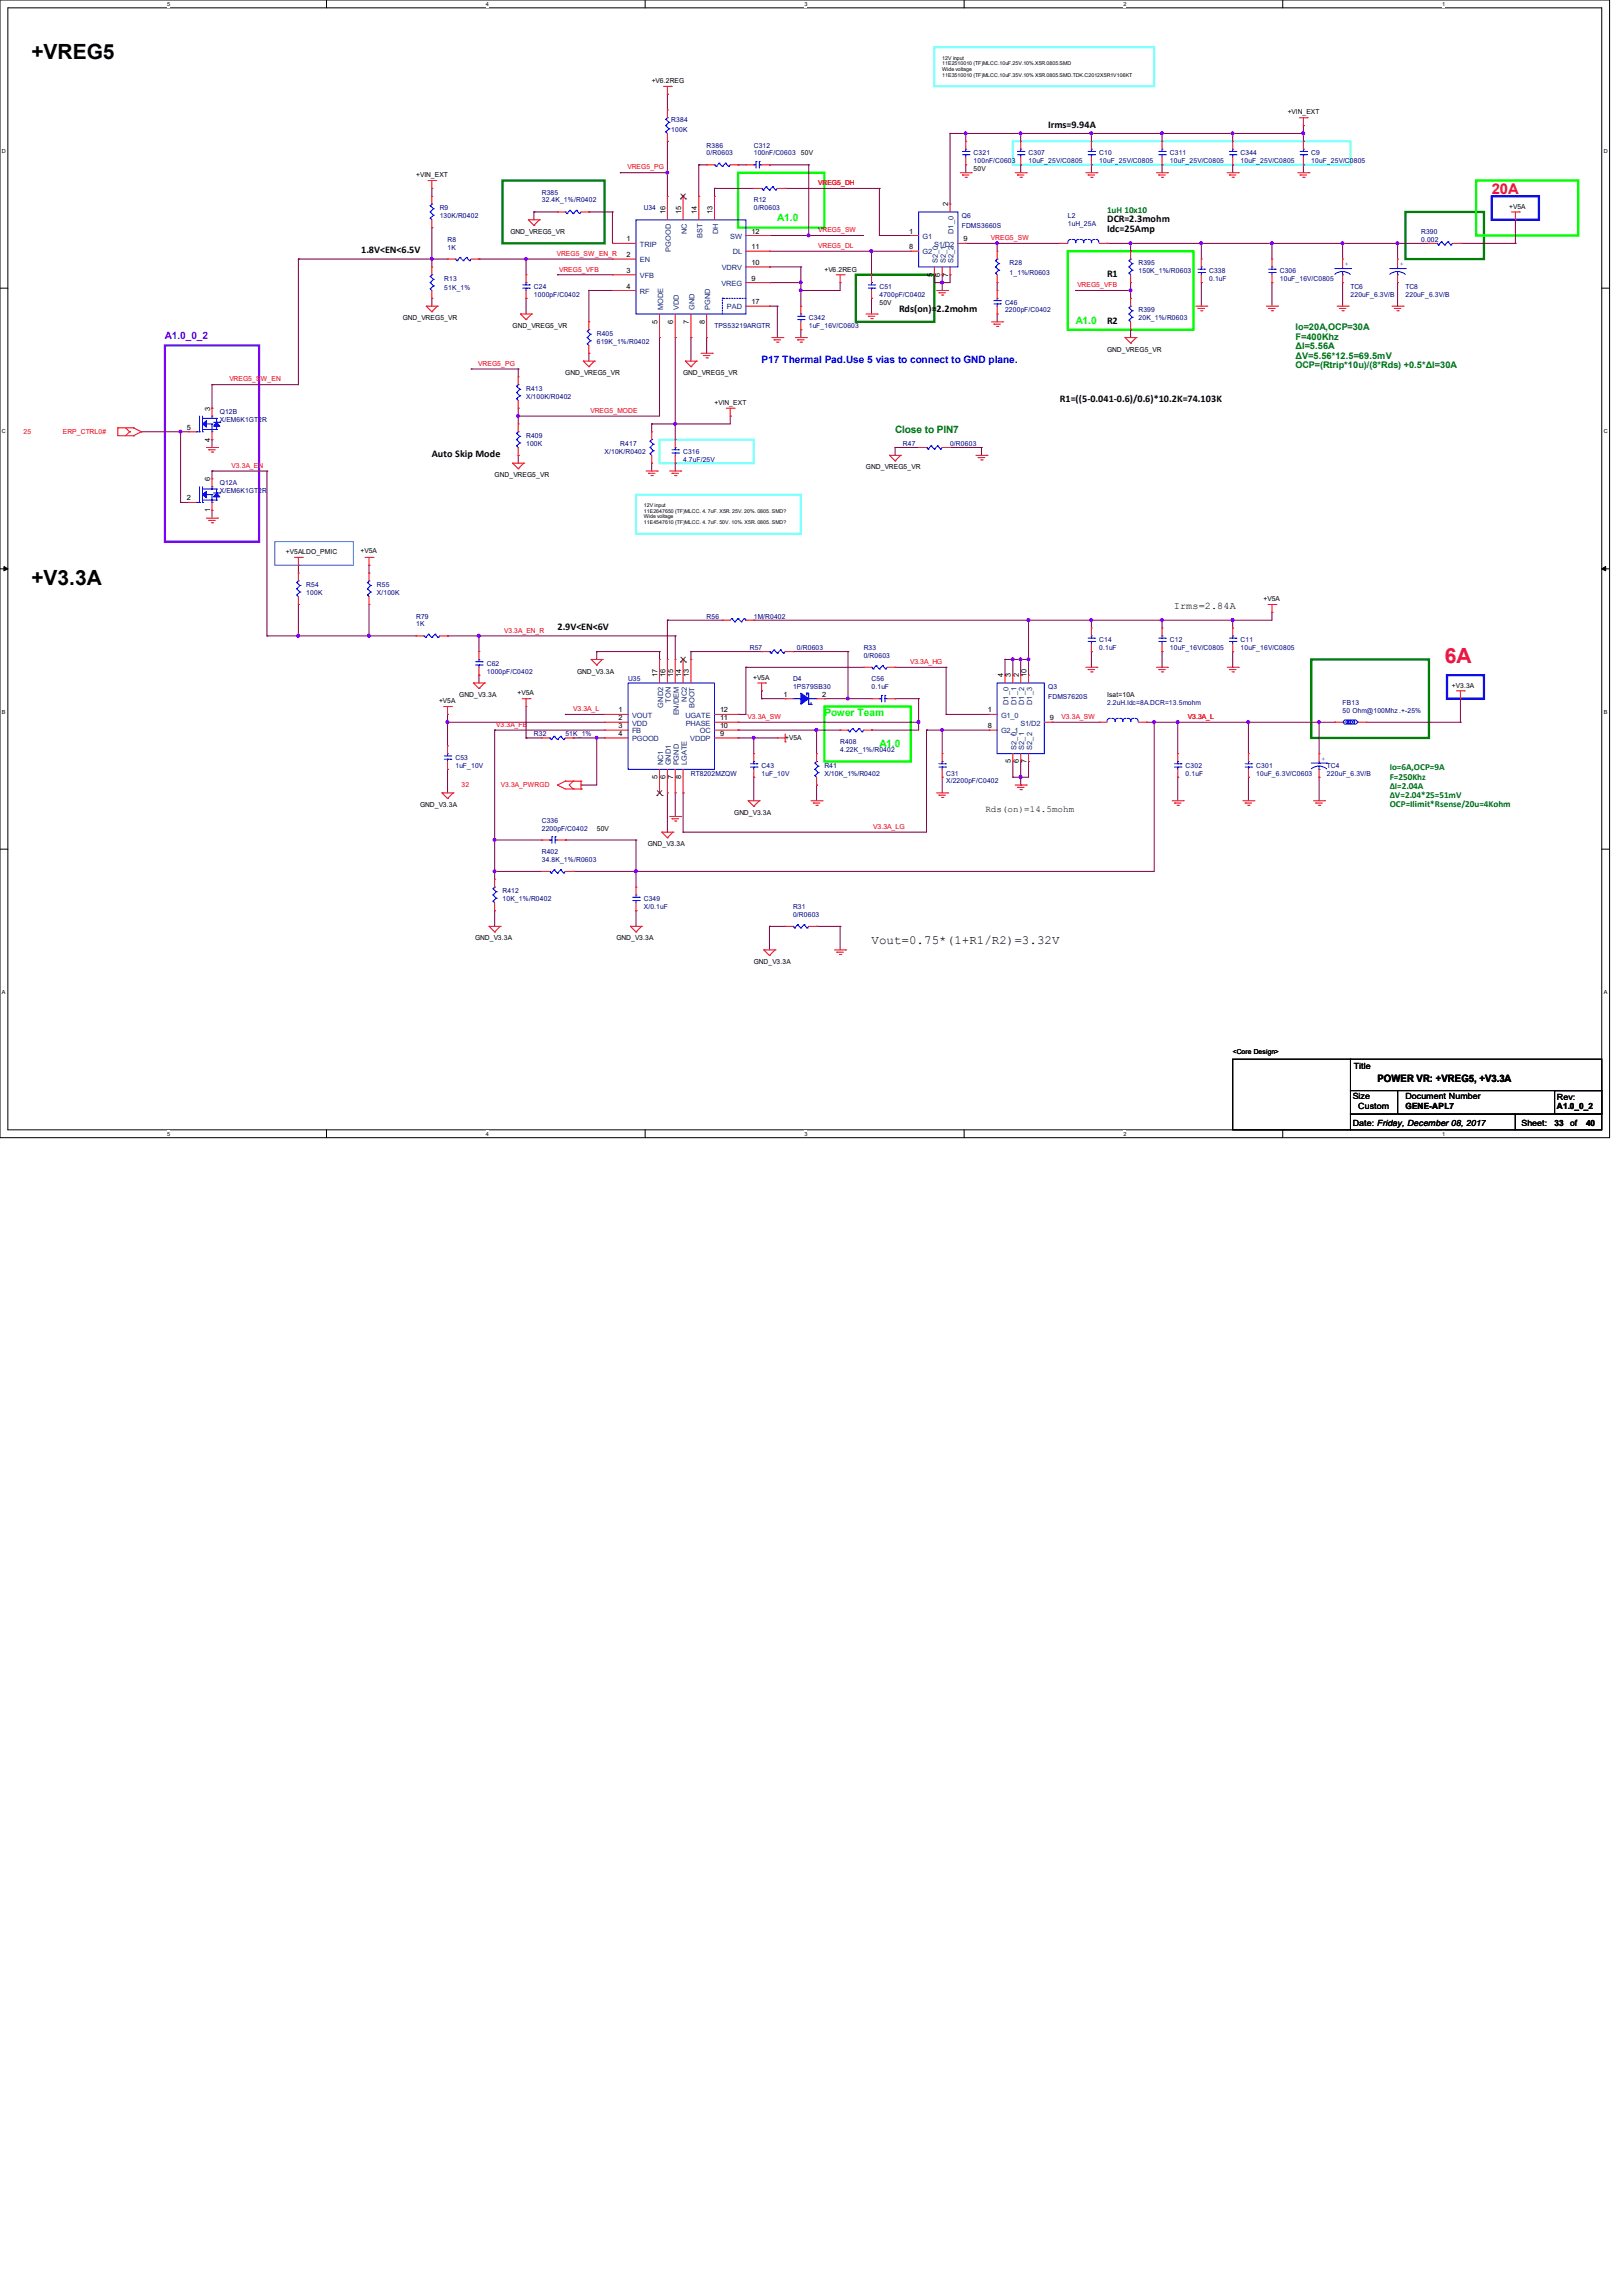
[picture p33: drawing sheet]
<svg xmlns="http://www.w3.org/2000/svg" width="210mm" height="297mm" viewBox="0 0 210 297" stroke-linecap="round" stroke-linejoin="round" font-family="sans-serif">
<defs><g id="words">
<g font-size="2.7">
<text x="4.1" y="7.6">+VREG5</text>
<text x="4.1" y="75.7">+V3.3A</text>
</g>
<text font-size="2.7" fill="#f00" x="186.9" y="85.9">6A</text>
<text font-size="1.9" fill="#f00" x="193" y="25.1">20A</text>
<text font-size="1.6" x="112.8" y="122.2">Vout=0.75*(1+R1/R2)=3.32V</text>
<g font-size="1.3">
<text x="135.6" y="16.5">Irms=9.94A</text>
<text x="143.3" y="28.7">DCR=2.3mohm</text>
<text x="46.7" y="32.8">1.8V&lt;EN&lt;6.5V</text>
<text x="143.3" y="35.8">R1</text>
<text x="143.3" y="30">Idc=25Amp</text>
<text x="116.3" y="40.4">Rds(on)=2.2mohm</text>
<text x="143.3" y="41.9">R2</text>
<text x="137.2" y="52.1">R1=((5-0.041-0.6)/0.6)*10.2K=74.103K</text>
<text x="55.9" y="59.2">Auto Skip Mode</text>
<text x="72.1" y="81.5">2.9V&lt;EN&lt;6V</text>
<text x="151.9" y="78.8">Irms=2.84A</text>
<text x="178.2" y="140">POWER VR: +VREG5, +V3.3A</text>
</g>
<g font-size="1.3" fill="#0f0">
<text x="100.6" y="28.7">A1.0</text>
<text x="139.2" y="41.9">A1.0</text>
<text x="106.7" y="92.7">Power Team</text>
<text x="113.8" y="96.7">A1.0</text>
</g>
<text font-size="1.3" fill="#8000ff" x="21.3" y="43.9">A1.0_0_2</text>
<text font-size="1.3" fill="#00f" x="98.6" y="46.9">P17 Thermal Pad.Use 5 vias to connect to GND plane.</text>
<text font-size="1.3" fill="#008000" x="115.8" y="56.1">Close to PIN7</text>
<g font-size="1.2" fill="#008000">
<text x="143.3" y="27.6">1uH 10x10</text>
<text x="167.6" y="42.8">Io=20A,OCP=30A</text>
<text x="167.6" y="44">F=400Khz</text>
<text x="167.6" y="45.2">ΔI=5.56A</text>
<text x="167.6" y="46.4">ΔV=5.56*12.5=69.5mV</text>
<text x="167.6" y="47.7">OCP=(Rtrip*10u)/(8*Rds) +0.5*ΔI=30A</text>
<text x="179.8" y="99.7">Io=6A,OCP=9A</text>
<text x="179.8" y="100.9">F=250Khz</text>
<text x="179.8" y="102.1">ΔI=2.04A</text>
<text x="179.8" y="103.3">ΔV=2.04*25=51mV</text>
<text x="179.8" y="104.4">OCP=Ilimit*Rsense/20u=4Kohm</text>
</g>
<text font-size="1.2" x="127.5" y="105.1">Rds(on)=14.5mohm</text>
<g font-size="1.1">
<text x="175" y="142.2">Size</text>
<text x="175.2" y="138.3">Title</text>
<text x="175.8" y="143.5">Custom</text>
<text x="181.9" y="142.2">Document Number</text>
<text x="181.9" y="143.5">GENE-APL7</text>
<text x="201.5" y="142.4">Rev:</text>
<text x="201.5" y="143.5">A1.0_0_2</text>
<text x="175" y="145.7">Date: Friday, December 08, 2017</text>
<text x="196.9" y="145.7">Sheet:</text>
<text x="201.2" y="145.7">33</text>
<text x="203.2" y="145.8">of</text>
<text x="205.2" y="145.7">40</text>
</g>
<g font-size=".9">
<text x="84.3" y="10.8">+V6.2REG</text>
<text x="166.6" y="14.8">+VIN_EXT</text>
<text x="53.8" y="22.9">+VIN_EXT</text>
<text x="103.6" y="20.1">50V</text>
<text x="126" y="22.1">50V</text>
<text x="86.1" y="27.7" transform="rotate(-90 86.1 27.7)">16</text>
<text x="88.1" y="27.7" transform="rotate(-90 88.1 27.7)">15</text>
<text x="90.2" y="27.7" transform="rotate(-90 90.2 27.7)">14</text>
<text x="92.2" y="27.7" transform="rotate(-90 92.2 27.7)">13</text>
<text x="122.7" y="26.7" transform="rotate(-90 122.7 26.7)">2</text>
<text x="195.3" y="27">+V5A</text>
<text x="66" y="30.3">GND_VREG5_VR</text>
<text x="81.1" y="31.2">1</text>
<text x="81.1" y="33.3">2</text>
<text x="81.1" y="35.3">3</text>
<text x="97.2" y="34.3">10</text>
<text x="97.2" y="32.3">11</text>
<text x="97.2" y="30.2">12</text>
<text x="106.7" y="35.1">+V6.2REG</text>
<text x="117.6" y="30.2">1</text>
<text x="117.6" y="32.3">8</text>
<text x="120.6" y="35.8" transform="rotate(-90 120.6 35.8)">5</text>
<text x="121.7" y="35.8" transform="rotate(-90 121.7 35.8)">6</text>
<text x="122.7" y="35.8" transform="rotate(-90 122.7 35.8)">7</text>
<text x="124.7" y="31.2">9</text>
<text x="52.1" y="41.4">GND_VREG5_VR</text>
<text x="81.1" y="37.3">4</text>
<text x="85.1" y="41.9" transform="rotate(-90 85.1 41.9)">5</text>
<text x="87.1" y="41.9" transform="rotate(-90 87.1 41.9)">6</text>
<text x="89.2" y="41.9" transform="rotate(-90 89.2 41.9)">7</text>
<text x="91.2" y="41.9" transform="rotate(-90 91.2 41.9)">8</text>
<text x="97.2" y="36.3">9</text>
<text x="97.2" y="39.4">17</text>
<text x="113.8" y="39.4">50V</text>
<text x="66.3" y="42.5">GND_VREG5_VR</text>
<text x="143.3" y="45.5">GND_VREG5_VR</text>
<text x="27.2" y="53.1" transform="rotate(-90 27.2 53.1)">3</text>
<text x="73.2" y="48.6">GND_VREG5_VR</text>
<text x="88.4" y="48.6">GND_VREG5_VR</text>
<text x="92.5" y="52.4">+VIN_EXT</text>
<text x="24.2" y="55.6">5</text>
<text x="27.2" y="57.2" transform="rotate(-90 27.2 57.2)">4</text>
<text x="24.2" y="64.8">2</text>
<text x="27.2" y="62.3" transform="rotate(-90 27.2 62.3)">6</text>
<text x="64" y="61.8">GND_VREG5_VR</text>
<text x="112.1" y="60.7">GND_VREG5_VR</text>
<text x="27.2" y="66.3" transform="rotate(-90 27.2 66.3)">1</text>
<text x="37" y="71.7">+V5ALDO_PMIC</text>
<text x="46.7" y="71.6">+V5A</text>
<text x="163.5" y="77.8">+V5A</text>
<text x="74.7" y="87.2">GND_V3.3A</text>
<text x="85.1" y="87.7" transform="rotate(-90 85.1 87.7)">17</text>
<text x="86.1" y="87.7" transform="rotate(-90 86.1 87.7)">16</text>
<text x="87.1" y="87.7" transform="rotate(-90 87.1 87.7)">15</text>
<text x="88.1" y="87.7" transform="rotate(-90 88.1 87.7)">14</text>
<text x="89.2" y="87.7" transform="rotate(-90 89.2 87.7)">13</text>
<text x="97.5" y="88">+V5A</text>
<text x="129.8" y="87.7" transform="rotate(-90 129.8 87.7)">4</text>
<text x="130.8" y="87.7" transform="rotate(-90 130.8 87.7)">3</text>
<text x="131.8" y="87.7" transform="rotate(-90 131.8 87.7)">2</text>
<text x="132.8" y="87.7" transform="rotate(-90 132.8 87.7)">10</text>
<text x="187.9" y="89">+V3.3A</text>
<text x="56.8" y="91">+V5A</text>
<text x="59.4" y="90.2">GND_V3.3A</text>
<text x="67" y="90">+V5A</text>
<text x="80.1" y="92.2">1</text>
<text x="80.1" y="93.2">2</text>
<text x="80.1" y="94.2">3</text>
<text x="80.1" y="95.2">4</text>
<text x="93.2" y="95.2">9</text>
<text x="93.2" y="94.2">10</text>
<text x="93.2" y="93.2">11</text>
<text x="93.2" y="92.2">12</text>
<text x="101.4" y="90.2">1</text>
<text x="101.6" y="95.7">+V5A</text>
<text x="106.4" y="90.2">2</text>
<text x="127.8" y="92.2">1</text>
<text x="127.8" y="94.2">8</text>
<text x="135.8" y="93.2">9</text>
<text x="143.3" y="90.2">Isat=10A</text>
<text x="85.1" y="100.8" transform="rotate(-90 85.1 100.8)">5</text>
<text x="86.1" y="100.8" transform="rotate(-90 86.1 100.8)">6</text>
<text x="87.1" y="100.8" transform="rotate(-90 87.1 100.8)">7</text>
<text x="88.1" y="100.8" transform="rotate(-90 88.1 100.8)">8</text>
<text x="130.8" y="98.8" transform="rotate(-90 130.8 98.8)">5</text>
<text x="131.8" y="98.8" transform="rotate(-90 131.8 98.8)">6</text>
<text x="132.8" y="98.8" transform="rotate(-90 132.8 98.8)">7</text>
<text x="54.4" y="104.4">GND_V3.3A</text>
<text x="77.2" y="107.5">50V</text>
<text x="95" y="105.5">GND_V3.3A</text>
<text x="83.8" y="109.5">GND_V3.3A</text>
<text x="61.5" y="121.7">GND_V3.3A</text>
<text x="79.8" y="121.7">GND_V3.3A</text>
<text x="97.5" y="124.8">GND_V3.3A</text>
<text x="159.5" y="136.4">&lt;Core Design&gt;</text>
</g>
<g font-size=".9" fill="#000080">
<text x="86.9" y="15.8">R384</text>
<text x="86.9" y="17.1">100K</text>
<text x="91.4" y="19.1">R386</text>
<text x="91.4" y="20.1">0/R0603</text>
<text x="97.5" y="19.1">C312</text>
<text x="97.5" y="20.1">100nF/C0603</text>
<text x="126" y="20.1">C321</text>
<text x="126" y="21.1">100nF/C0603</text>
<text x="133.1" y="20.1">C307</text>
<text x="133.1" y="21.1">10uF_25V/C0805</text>
<text x="142.2" y="20.1">C10</text>
<text x="142.2" y="21.1">10uF_25V/C0805</text>
<text x="151.4" y="20.1">C311</text>
<text x="151.4" y="21.1">10uF_25V/C0805</text>
<text x="160.5" y="20.1">C344</text>
<text x="160.5" y="21.1">10uF_25V/C0805</text>
<text x="169.7" y="20.1">C9</text>
<text x="169.7" y="21.1">10uF_25V/C0805</text>
<text x="56.9" y="27.2">R9</text>
<text x="56.9" y="28.2">130K/R0402</text>
<text x="70.1" y="25.2">R385</text>
<text x="70.1" y="26.2">32.4K_1%/R0402</text>
<text x="83.3" y="27.2">U34</text>
<text x="97.5" y="26.2">R12</text>
<text x="97.5" y="27.2">0/R0603</text>
<text x="124.5" y="28.2">Q6</text>
<text x="124.5" y="29.5">FDMS3660S</text>
<text x="138.2" y="28.2">L2</text>
<text x="138.2" y="29.3">1uH_25A</text>
<text x="57.9" y="31.3">R8</text>
<text x="57.9" y="32.3">1K</text>
<text x="130.6" y="34.3">R28</text>
<text x="130.6" y="35.6">1_1%/R0603</text>
<text x="147.3" y="34.3">R395</text>
<text x="147.3" y="35.3">150K_1%/R0603</text>
<text x="156.5" y="35.3">C338</text>
<text x="165.6" y="35.3">C306</text>
<text x="183.9" y="30.3">R390</text>
<text x="183.9" y="31.3">0.002</text>
<text x="57.5" y="36.4">R13</text>
<text x="57.5" y="37.6">51K_1%</text>
<text x="69.1" y="37.4">C24</text>
<text x="69.1" y="38.4">1000pF/C0402</text>
<text x="104.7" y="41.4">C342</text>
<text x="113.8" y="37.4">C51</text>
<text x="113.8" y="38.4">4700pF/C0402</text>
<text x="130.1" y="39.4">C46</text>
<text x="130.1" y="40.4">2200pF/C0402</text>
<text x="147.3" y="40.4">R399</text>
<text x="147.3" y="41.4">20K_1%/R0603</text>
<text x="156.5" y="36.4">0.1uF</text>
<text x="165.6" y="36.4">10uF_16V/C0805</text>
<text x="174.8" y="37.4">TC6</text>
<text x="174.8" y="38.4">220uF_6.3V/B</text>
<text x="181.9" y="37.4">TC8</text>
<text x="181.9" y="38.4">220uF_6.3V/B</text>
<text x="77.2" y="43.5">R405</text>
<text x="77.2" y="44.5">619K_1%/R0402</text>
<text x="92.5" y="42.5">TPS53219ARGTR</text>
<text x="104.7" y="42.5">1uF_16V/C0603</text>
<text x="28.4" y="53.6">Q12B</text>
<text x="68.1" y="50.6">R413</text>
<text x="68.1" y="51.6">X/100K/R0402</text>
<text x="28.4" y="54.7">X/EM6K1GT2R</text>
<text x="68.1" y="56.7">R409</text>
<text x="68.1" y="57.7">100K</text>
<text x="78.2" y="58.7">X/10K/R0402</text>
<text x="80.3" y="57.7">R417</text>
<text x="88.4" y="58.7">C316</text>
<text x="88.4" y="59.7">4.7uF/25V</text>
<text x="116.8" y="57.7">R47</text>
<text x="122.9" y="57.7">0/R0603</text>
<text x="28.4" y="62.8">Q12A</text>
<text x="28.4" y="63.8">X/EM6K1GT2R</text>
<text x="39.6" y="76">R54</text>
<text x="39.6" y="77">100K</text>
<text x="48.8" y="76">R55</text>
<text x="48.8" y="77">X/100K</text>
<text x="53.8" y="80.1">R79</text>
<text x="53.8" y="81.1">1K</text>
<text x="91.4" y="80.1">R56</text>
<text x="97.5" y="80.1">1M/R0402</text>
<text x="142.2" y="83.1">C14</text>
<text x="151.4" y="83.1">C12</text>
<text x="160.5" y="83.1">C11</text>
<text x="63" y="86.1">C62</text>
<text x="63" y="87.2">1000pF/C0402</text>
<text x="81.3" y="88.2">U35</text>
<text x="97" y="84.1">R57</text>
<text x="102.6" y="88.2">D4</text>
<text x="102.6" y="89.2">1PS79SB30</text>
<text x="103.1" y="84.1">0/R0603</text>
<text x="111.8" y="84.1">R33</text>
<text x="111.8" y="85.1">0/R0603</text>
<text x="112.8" y="88.2">C56</text>
<text x="112.8" y="89.2">0.1uF</text>
<text x="135.6" y="89.2">Q3</text>
<text x="142.2" y="84.1">0.1uF</text>
<text x="151.4" y="84.1">10uF_16V/C0805</text>
<text x="160.5" y="84.1">10uF_16V/C0805</text>
<text x="69.1" y="95.3">R32</text>
<text x="73.2" y="95.3">51K_1%</text>
<text x="135.6" y="90.4">FDMS7620S</text>
<text x="143.3" y="91.2">2.2uH.Idc=8A.DCR=13.5mohm</text>
<text x="173.7" y="91.2">FB13</text>
<text x="173.7" y="92.2">50 Ohm@100Mhz .+-25%</text>
<text x="58.9" y="98.3">C53</text>
<text x="58.9" y="99.4">1uF_10V</text>
<text x="89.4" y="100.4">RT8202MZQW</text>
<text x="98.6" y="99.4">C43</text>
<text x="98.6" y="100.4">1uF_10V</text>
<text x="106.7" y="99.4">R41</text>
<text x="106.7" y="100.4">X/10K_1%/R0402</text>
<text x="108.7" y="96.3">R408</text>
<text x="108.7" y="97.3">4.22K_1%/R0402</text>
<text x="122.4" y="100.4">C31</text>
<text x="122.4" y="101.4">X/2200pF/C0402</text>
<text x="153.4" y="99.4">C302</text>
<text x="153.4" y="100.4">0.1uF</text>
<text x="162.6" y="99.4">C301</text>
<text x="162.6" y="100.4">10uF_6.3V/C0603</text>
<text x="171.7" y="99.4">TC4</text>
<text x="171.7" y="100.4">220uF_6.3V/B</text>
<text x="70.1" y="106.5">C336</text>
<text x="70.1" y="107.5">2200pF/C0402</text>
<text x="70.1" y="110.5">R402</text>
<text x="70.1" y="111.5">34.8K_1%/R0603</text>
<text x="65" y="115.6">R412</text>
<text x="65" y="116.6">10K_1%/R0402</text>
<text x="83.3" y="116.6">C349</text>
<text x="83.3" y="117.6">X/0.1uF</text>
<text x="102.6" y="117.6">R31</text>
<text x="102.6" y="118.7">0/R0603</text>
</g>
<g font-size=".9" fill="#f00">
<text x="81.2" y="21.9">VREG5_PG</text>
<text x="105.9" y="24">VREG5_DH</text>
<text x="72.1" y="33.1">VREG5_SW_EN_R</text>
<text x="72.3" y="35.1">VREG5_VFB</text>
<text x="105.9" y="32.1">VREG5_DL</text>
<text x="105.9" y="30.1">VREG5_SW</text>
<text x="128.2" y="31.1">VREG5_SW</text>
<text x="139.4" y="37.2">VREG5_VFB</text>
<text x="61.9" y="47.3">VREG5_PG</text>
<text x="29.7" y="49.4">VREG5_SW_EN</text>
<text x="76.4" y="53.4">VREG5_MODE</text>
<text x="3" y="56.2">25</text>
<text x="8.1" y="56.2">ERP_CTRL0#</text>
<text x="30" y="60.5">V3.3A_EN</text>
<text x="65.2" y="81.9">V3.3A_EN_R</text>
<text x="117.8" y="85.9">V3.3A_HG</text>
<text x="64.2" y="94.1">V3.3A_FB</text>
<text x="74.2" y="92">V3.3A_L</text>
<text x="96.7" y="93">V3.3A_SW</text>
<text x="137.4" y="93">V3.3A_SW</text>
<text x="153.7" y="93">V3.3A_L</text>
<text x="59.7" y="101.9">32</text>
<text x="64.8" y="101.9">V3.3A_PWRGD</text>
<text x="113" y="107.3">V3.3A_LG</text>
</g>
<g font-size=".9" fill="#004080">
<text x="82.8" y="31.9">TRIP</text>
<text x="82.8" y="34">EN</text>
<text x="82.8" y="36">VFB</text>
<text x="86.8" y="32.6" transform="rotate(-90 86.8 32.6)">PGOOD</text>
<text x="88.9" y="30.3" transform="rotate(-90 88.9 30.3)">NC</text>
<text x="90.9" y="30.8" transform="rotate(-90 90.9 30.8)">BST</text>
<text x="92.9" y="30.3" transform="rotate(-90 92.9 30.3)">DH</text>
<text x="93.4" y="35">VDRV</text>
<text x="94.5" y="30.9">SW</text>
<text x="94.8" y="32.9">DL</text>
<text x="119.4" y="30.9">G1</text>
<text x="119.4" y="32.9">G2</text>
<text x="120.9" y="31.9">S1/D2</text>
<text x="121.4" y="34" transform="rotate(-90 121.4 34)">S2_0</text>
<text x="122.4" y="34" transform="rotate(-90 122.4 34)">S2_1</text>
<text x="123.4" y="34" transform="rotate(-90 123.4 34)">S2_2</text>
<text x="123.4" y="30.3" transform="rotate(-90 123.4 30.3)">D1_0</text>
<text x="82.8" y="38">RF</text>
<text x="85.8" y="40.1" transform="rotate(-90 85.8 40.1)">MODE</text>
<text x="87.8" y="40.1" transform="rotate(-90 87.8 40.1)">VDD</text>
<text x="89.9" y="40.1" transform="rotate(-90 89.9 40.1)">GND</text>
<text x="91.9" y="40.1" transform="rotate(-90 91.9 40.1)">PGND</text>
<text x="93.3" y="37">VREG</text>
<text x="94.1" y="40">PAD</text>
<text x="81.8" y="92.9">VOUT</text>
<text x="81.8" y="93.9">VDD</text>
<text x="81.8" y="94.9">FB</text>
<text x="81.8" y="95.9">PGOOD</text>
<text x="85.8" y="91.6" transform="rotate(-90 85.8 91.6)">GND2</text>
<text x="86.8" y="90.9" transform="rotate(-90 86.8 90.9)">TON</text>
<text x="87.8" y="92.6" transform="rotate(-90 87.8 92.6)">EN/DEM</text>
<text x="88.7" y="92.9">UGATE</text>
<text x="88.7" y="93.9">PHASE</text>
<text x="88.9" y="90.8" transform="rotate(-90 88.9 90.8)">NC2</text>
<text x="89.3" y="95.9">VDDP</text>
<text x="89.9" y="91.7" transform="rotate(-90 89.9 91.7)">BOOT</text>
<text x="90.6" y="94.9">OC</text>
<text x="129.5" y="92.9">G1_0</text>
<text x="129.5" y="94.9">G2_1</text>
<text x="130.5" y="91.2" transform="rotate(-90 130.5 91.2)">D1_0</text>
<text x="131.5" y="91.2" transform="rotate(-90 131.5 91.2)">D1_1</text>
<text x="132" y="93.9">S1/D2</text>
<text x="132.5" y="91.2" transform="rotate(-90 132.5 91.2)">D1_2</text>
<text x="133.6" y="91.2" transform="rotate(-90 133.6 91.2)">D1_3</text>
<text x="85.8" y="99.1" transform="rotate(-90 85.8 99.1)">NC1</text>
<text x="86.8" y="99.1" transform="rotate(-90 86.8 99.1)">GND1</text>
<text x="87.8" y="99.1" transform="rotate(-90 87.8 99.1)">PGND</text>
<text x="88.9" y="99.1" transform="rotate(-90 88.9 99.1)">LGATE</text>
<text x="131.5" y="97" transform="rotate(-90 131.5 97)">S2_0</text>
<text x="132.5" y="97" transform="rotate(-90 132.5 97)">S2_1</text>
<text x="133.6" y="97" transform="rotate(-90 133.6 97)">S2_2</text>
</g>
<g font-size=".9" fill="#00f">
<text x="174" y="34.5">+</text>
<text x="181.1" y="34.5">+</text>
<text x="171" y="98.5">+</text>
</g>
<g font-size=".7">
<text x="21.6" y=".8">5</text>
<text x="62.9" y=".8">4</text>
<text x="104.1" y=".8">3</text>
<text x="145.4" y=".8">2</text>
<text x="186.6" y=".8">1</text>
<text x="121.9" y="7.7">12V input</text>
<text x="121.9" y="8.5">11E2510010 (TF)MLCC.10uF.25V.10%.X5R.0805.SMD</text>
<text x="121.9" y="9.2">Wide voltage</text>
<text x="121.9" y="9.9">11E3510010 (TF)MLCC.10uF.35V.10% X5R.0805.SMD.TDK.C2012X5R1V106KT</text>
<text x=".3" y="19.8">D</text>
<text x="207.5" y="19.8">D</text>
<text x=".3" y="56">C</text>
<text x="207.5" y="56">C</text>
<text x="83.3" y="65.7">12V input</text>
<text x="83.3" y="66.4">11E2647650 (TF)MLCC. 4. 7uF. X5R. 25V. 20%. 0805. SMD?</text>
<text x="83.3" y="67.1">Wide voltage</text>
<text x="83.3" y="67.8">11E4547610 (TF)MLCC. 4. 7uF. 50V. 10%. X5R. 0805. SMD?</text>
<text x=".3" y="92.4">B</text>
<text x="207.5" y="92.4">B</text>
<text x=".3" y="128.7">A</text>
<text x="207.5" y="128.7">A</text>
<text x="21.6" y="147">5</text>
<text x="62.9" y="147">4</text>
<text x="104.1" y="147">3</text>
<text x="145.4" y="147">2</text>
<text x="186.6" y="147">1</text>
</g>
</g></defs>
<path d="M0 0h208.3v147.2h-208.3zM1 1h206.3v145.2h-206.3z" fill="none" stroke="#000" stroke-width=".13"/>
<g fill="#fff">
<path d="M21.6 .1h.4v.8h-.4z"/>
<path d="M21.6 146.3h.4v.9h-.4z"/>
</g>
<path d="M42.2 0v1M42.2 146.2v1" fill="none" stroke="#000" stroke-width=".13"/>
<g fill="#fff">
<path d="M62.9 .1h.3v.8h-.3z"/>
<path d="M62.9 146.3h.3v.9h-.3z"/>
</g>
<path d="M83.5 0v1M83.5 146.2v1" fill="none" stroke="#000" stroke-width=".13"/>
<g fill="#fff">
<path d="M104.1 .1h.4v.8h-.4z"/>
<path d="M104.1 146.3h.4v.9h-.4z"/>
</g>
<path d="M124.8 0v1M124.8 146.2v1" fill="none" stroke="#000" stroke-width=".13"/>
<g fill="#fff">
<path d="M145.4 .1h.4v.8h-.4z"/>
<path d="M145.4 146.3h.4v.9h-.4z"/>
</g>
<path d="M166 0v1M166 146.2v1" fill="none" stroke="#000" stroke-width=".13"/>
<g fill="#fff">
<path d="M186.6 .1h.4v.8h-.4z"/>
<path d="M186.6 146.3h.4v.9h-.4z"/>
<path d="M.3 19.1h.5v.8h-.5z"/>
<path d="M207.5 19.1h.5v.8h-.5z"/>
<path d="M.3 55.4h.5v.8h-.5z"/>
<path d="M207.5 55.4h.5v.8h-.5z"/>
</g>
<path d="M0 37.3h1M207.3 37.3h1" fill="none" stroke="#000" stroke-width=".13"/>
<g fill="#fff">
<path d="M.3 91.7h.4v.8h-.4z"/>
<path d="M207.5 91.7h.5v.8h-.5z"/>
</g>
<path d="M0 73.6h1M207.3 73.6h1" fill="none" stroke="#000" stroke-width=".13"/>
<path d="M.5 73.3l.5 .3-.5 .3zM207.3 73.6l.5-.3v.6z" fill="#000" stroke="#000" stroke-width=".13"/>
<g fill="#fff">
<path d="M.3 128h.4v.8h-.4z"/>
<path d="M207.5 128h.5v.8h-.5z"/>
</g>
<path d="M0 109.9h1M207.3 109.9h1M159.5 137.1h15.3v9.1h-15.3zM174.8 137.1h32.5v4h-32.5zM174.8 141.1h6v3.1h-6zM174.8 144.2h21.3v2h-21.3zM180.8 141.1h26.5v3.1h-26.5zM196.1 144.2h11.2v2h-11.2zM201.2 141.1h6.1v3.1h-6.1z" fill="none" stroke="#000" stroke-width=".13"/>
<path d="M193 25.4h6.1v3h-6.1zM187.2 87.4h4.8v3h-4.8z" fill="none" stroke="#00f" stroke-width=".3"/>
<path d="M35.6 70.1h10.1v3.1h-10.1z" fill="none" stroke="#0080ff" stroke-width=".13"/>
<path d="M120.9 6.1h28.5v5.1h-28.5zM131.1 18.3h43.7v3h-43.7zM85.3 56.9h12.2v3h-12.2zM82.3 64h21.3v5.1h-21.3z" fill="none" stroke="#80ffff" stroke-width=".3"/>
<path d="M65 23.4h13.2v8.1h-13.2zM110.7 35.6h10.2v6.1h-10.2zM181.9 27.4h10.1v6.1h-10.1zM169.7 85.3h15.2v10.2h-15.2z" fill="none" stroke="#008000" stroke-width=".3"/>
<path d="M95.5 22.4h11.2v7.1h-11.2zM138.2 32.5h16.2v10.2h-16.2zM191 23.4h13.2v7.1h-13.2zM106.7 91.4h11.2v7.2h-11.2z" fill="none" stroke="#0f0" stroke-width=".3"/>
<path d="M21.3 44.7h12.2v25.4h-12.2z" fill="none" stroke="#8000ff" stroke-width=".3"/>
<g fill="none" stroke="#800040" stroke-width=".13">
<path d="M86.4 18.3h.1M86.4 12.2h.1M86.4 12.2v2M86.4 18.3v7.1M122.9 17.3h.1M122.9 17.3h45.8M122.9 17.3v9.1M125 17.3h.1M125 17.3v1M132.1 17.3h.1M132.1 17.3v1M141.2 17.3h.1"/>
<path d="M141.2 17.3v1M150.4 17.3h.1M150.4 17.3v1M159.5 17.3h.1M159.5 17.3v1M168.7 16.3h.1M168.7 17.3h.1M168.7 18.3h.1M168.7 16.3v2M38.6 33.5h.1M38.6 33.5v16.3h-11.2M38.6 33.5h19.3"/>
<path d="M55.9 24.4h.1M55.9 29.5h.1M55.9 33.5h.1M55.9 38.6h.1M55.9 24.4v1M55.9 29.5v5M55.9 38.6v1M62 33.5h.1M62 33.5h17.2M68.1 33.5h.1M68.1 38.6h.1M68.1 33.5v2.1"/>
<path d="M68.1 38.6v2M69.1 27.4h.1M69.1 27.4h3M69.1 27.4v1M72.1 35.6h.1M72.1 35.6h7.1M76.2 37.6h.1M76.2 27.4h.1M76.2 27.4h3M76.2 37.6h3M76.2 37.6v4.1M79.2 27.4h.1"/>
<path d="M79.2 27.4v4.1M80.3 22.4h.1M80.3 22.4h6.1M86.4 22.4h.1M90.4 21.3h.1M90.4 21.3h1M90.4 21.3v4.1M92.5 24.4h.1M92.5 24.4v1M92.5 24.4h5M95.5 21.3h.1M95.5 21.3h1"/>
<path d="M99.6 32.5h.1M99.6 34.5h.1M99.6 39.6h.1M99.6 36.6h.1M99.6 21.3h.1M99.6 30.5h.1M99.6 32.5h18.3M99.6 36.6h4M99.6 30.5h12.2M99.6 34.5h4M99.6 39.6h1M99.6 21.3h5"/>
<path d="M100.6 39.6h.1M100.6 39.6v4.1M101.6 24.4h.1M101.6 24.4h12.2M103.6 36.6h.1M103.6 37.6h.1M103.6 34.5h.1M103.6 34.5v5.1M104.6 21.3h.1M104.6 30.5h.1M104.6 21.3v9.2M108.7 36.6h.1"/>
<path d="M108.7 36.6v1h-5.1M112.8 32.5h.1M112.8 38.6h.1M112.8 32.5v3.1M112.8 38.6v2M113.8 30.5h.1M113.8 24.4h.1M113.8 30.5h4.1M113.8 24.4v6.1M120.9 36.6h.1M120.9 35.6h.1M120.9 35.6v1"/>
<path d="M121.9 36.6h.1M121.9 35.6h.1M121.9 35.6v2M122.9 35.6h.1M122.9 35.6v1h-2M125 31.5h.1M125 21.3h.1M125 31.5h12.2M125 21.3v1.1M129 36.6h.1M129 31.5h.1M129 31.5v1"/>
<path d="M129 36.6v1M132.1 21.3h.1M132.1 21.3v1.1M139.2 37.6h.1M139.2 37.6h7.1M141.2 21.3h.1M141.2 21.3v1.1M143.3 31.5h.1M143.3 31.5h41.6M146.3 37.6h.1M146.3 36.6h.1M146.3 31.5h.1"/>
<path d="M146.3 31.5v1M146.3 36.6v2M150.4 21.3h.1M150.4 21.3v1.1M155.4 36.6h.1M155.4 31.5h.1M155.4 31.5v2M155.4 36.6v3M159.5 21.3h.1M159.5 21.3v1.1M164.6 31.5h.1M164.6 36.6h.1"/>
<path d="M164.6 31.5v2M164.6 36.6v3M168.7 21.3h.1M168.7 21.3v1.1M173.7 31.5h.1M173.7 36.6h.1M173.7 31.5v2M173.7 36.6v3M180.8 31.5h.1M180.8 36.6h.1M180.8 31.5v2M180.8 36.6v3"/>
<path d="M184.9 31.5h.1M189 31.5h7.1M196.1 28.4h.1M196.1 31.5h.1M196.1 28.4v3.1M18.3 55.9h.1M18.3 55.9h6.1M23.4 55.9h.1M23.4 55.9v9.1M27.4 49.8h.1M27.4 56.9h.1M27.4 52.8h.1"/>
<path d="M27.4 49.8v3M27.4 56.9v1M61 47.8h.1M61 47.8h6.1M67.1 53.8h.1M67.1 47.8h.1M67.1 52.8h.1M67.1 58.9h.1M67.1 47.8v1M67.1 52.8v2.1M67.1 58.9v1M76.2 45.7h.1"/>
<path d="M76.2 45.7v1M84.3 54.9h.1M84.3 59.9h.1M84.3 54.9v1M84.3 59.9v1.1M85.3 43.7h.1M85.3 43.7v10.1h-18.2M87.4 54.9h.1M87.4 43.7h.1M87.4 59.9h.1M87.4 43.7v13.2M87.4 59.9v1.1"/>
<path d="M89.4 43.7h.1M89.4 43.7v3M91.4 43.7h.1M91.4 43.7v2M94.5 53.8h.1M94.5 53.8v1.1h-10.2M103.6 42.7h.1M103.6 42.7v1M115.8 57.9h.1M115.8 57.9h3.1M115.8 57.9v1M122.9 57.9h.1"/>
<path d="M122.9 57.9h4.1M127 57.9h.1M127 57.9v1M129 40.6h.1M129 40.6v1.1M146.3 42.7h.1M146.3 42.7v1M23.4 65h.1M23.4 65h1M27.4 61h.1M27.4 66h.1M27.4 61h7.1"/>
<path d="M27.4 61v1M27.4 66v1.1M34.5 61h.1M34.5 61v21.3M38.6 73.2h.1M38.6 78.2h.1M38.6 73.2v1M38.6 78.2v4.1M47.8 73.2h.1M47.8 73.2v1M47.8 78.2v4.1M164.6 79.2h.1"/>
<path d="M164.6 79.2v1.1h-67.1M34.5 82.3h.1M34.5 82.3h19.3M38.6 82.3h.1M47.8 82.3h.1M57.9 82.3h.1M57.9 93.5h.1M57.9 99.6h.1M57.9 92.5h.1M57.9 82.3h29.5M57.9 93.5h20.3M57.9 92.5v4"/>
<path d="M57.9 99.6v3M62 87.4h.1M62 82.3h.1M62 82.3v2M62 87.4v1M64 94.5h.1M64 94.5h14.2M64 94.5v19.3M68.1 95.5h.1M68.1 91.4v4.1M68.1 95.5h2M73.2 92.5h.1"/>
<path d="M73.2 92.5h5M74.2 95.5h.1M74.2 95.5h4M77.2 95.5h.1M77.2 84.3h.1M77.2 95.5v6.1h-2M77.2 84.3v1M77.2 84.3h8.1M85.3 84.3h.1M85.3 84.3v1M86.4 80.3h.1M86.4 80.3v5"/>
<path d="M86.4 80.3h7.1M87.4 82.3h.1M87.4 82.3v3M89.4 84.3h.1M89.4 84.3v1M89.4 84.3h9.2M95.5 95.5h.1M95.5 92.5h.1M95.5 93.5h.1M95.5 94.5h.1M95.5 95.5h5.1M95.5 93.5h23.4"/>
<path d="M95.5 94.5h13.2M96.5 86.4h.1M96.5 86.4v6.1h-1M96.5 86.4h15.3M97.5 95.5h.1M97.5 80.3h.1M97.5 95.5v2M98.6 90.4h.1M98.6 89.4h.1M98.6 90.4h3M98.6 89.4v1M102.6 84.3h.1"/>
<path d="M102.6 84.3h7.1M105.7 94.5h.1M105.7 94.5v3M106.7 90.4h.1M106.7 90.4h6.1M109.7 90.4h.1M109.7 84.3h.1M109.7 84.3v6.1M112.8 94.5h.1M115.8 86.4h.1M115.8 90.4h.1M115.8 86.4h6.6"/>
<path d="M115.8 90.4h3.1M118.9 90.4h.1M118.9 93.5h.1M118.9 90.4v4.1h-6.1M119.9 94.5h.1M119.9 94.5v13.2h-31.5M119.9 94.5h8.1M121.9 94.5h.1M121.9 94.5v3M122.4 92.5h.1M122.4 86.4h.1M122.4 92.5h5.6"/>
<path d="M122.4 86.4v6.1M130 85.3h.1M130 85.3h3.1M130 85.3v2.1M131.1 85.3h.1M131.1 98.6h.1M131.1 85.3v2.1M131.1 98.6v2M132.1 85.3h.1M132.1 98.6h.1M132.1 85.3v2.1M132.1 98.6v3"/>
<path d="M133.1 85.3h.1M133.1 98.6h.1M133.1 80.3h.1M133.1 98.6v2h-2M133.1 80.3v7.1M136.1 93.5h.1M136.1 93.5h6.1M141.2 80.3h.1M141.2 84.3h.1M141.2 80.3v1M141.2 84.3v2.1M148.3 93.5h.1"/>
<path d="M148.3 93.5h24.4M149.4 93.5h.1M149.4 93.5v19.3h-75.2M150.4 80.3h.1M150.4 84.3h.1M150.4 80.3v1M150.4 84.3v2.1M152.4 93.5h.1M152.4 93.5v4M159.5 80.3h.1M159.5 84.3h.1M159.5 80.3v1"/>
<path d="M159.5 84.3v2.1M161.5 93.5h.1M161.5 93.5v4M170.7 93.5h.1M170.7 93.5v4M172.7 93.5h.1M176.8 93.5h12.2M189 93.5h.1M189 90.4h.1M189 90.4v3.1M64 117.9h.1M64 108.7h.1"/>
<path d="M64 112.8h.1M64 117.9v2M64 112.8h6.1M64 108.7h6.1M73.2 108.7h.1M73.2 108.7h9.1M74.2 112.8h.1M75.2 101.6h.1M82.3 117.9h.1M82.3 112.8h.1M82.3 108.7h.1M82.3 108.7v6.1"/>
<path d="M82.3 117.9v2M86.4 102.6h.1M86.4 102.6v5.1M87.4 102.6h.1M87.4 102.6v3.1M88.4 107.7h.1M88.4 102.6h.1M88.4 102.6v5.1M97.5 100.6h.1M97.5 100.6v3M99.6 119.9h.1M99.6 119.9h2"/>
<path d="M99.6 119.9v3M105.7 119.9h.1M105.7 101.6h.1M105.7 119.9h3M105.7 101.6v2M108.7 119.9h.1M108.7 119.9v3M121.9 100.6h.1M121.9 100.6v2M131.1 100.6h.1M132.1 100.6h.1M132.1 101.6h.1"/>
<path d="M152.4 100.6h.1M152.4 100.6v3M161.5 100.6h.1M161.5 100.6v3M170.7 100.6h.1M170.7 100.6v3"/>
</g>
<g fill="#f0f" stroke="#f0f" stroke-width=".13">
<circle cx="47.7" cy="82.3" r=".19"/>
<circle cx="62" cy="82.3" r=".19"/>
<circle cx="23.3" cy="55.9" r=".19"/>
<circle cx="132.1" cy="17.3" r=".19"/>
<circle cx="124.9" cy="17.3" r=".19"/>
<circle cx="68.1" cy="33.5" r=".19"/>
<circle cx="146.3" cy="37.6" r=".19"/>
<circle cx="112.8" cy="32.5" r=".19"/>
<circle cx="129" cy="31.5" r=".19"/>
<circle cx="86.3" cy="22.3" r=".19"/>
<circle cx="173.7" cy="31.5" r=".19"/>
<circle cx="87.4" cy="54.8" r=".19"/>
<circle cx="164.6" cy="31.5" r=".19"/>
<circle cx="155.4" cy="31.5" r=".19"/>
<circle cx="103.6" cy="36.6" r=".19"/>
<circle cx="103.6" cy="37.6" r=".19"/>
<circle cx="121.9" cy="36.6" r=".19"/>
<circle cx="67" cy="53.8" r=".19"/>
<circle cx="104.6" cy="30.5" r=".19"/>
<circle cx="146.3" cy="31.5" r=".19"/>
<circle cx="55.9" cy="33.5" r=".19"/>
<circle cx="180.8" cy="31.5" r=".19"/>
<circle cx="159.5" cy="17.3" r=".19"/>
<circle cx="150.3" cy="17.3" r=".19"/>
<circle cx="141.2" cy="17.3" r=".19"/>
<circle cx="77.2" cy="95.5" r=".19"/>
<circle cx="132.1" cy="85.3" r=".19"/>
<circle cx="131" cy="85.3" r=".19"/>
<circle cx="149.3" cy="93.5" r=".19"/>
<circle cx="161.5" cy="93.5" r=".19"/>
<circle cx="152.4" cy="93.5" r=".19"/>
<circle cx="97.5" cy="95.5" r=".19"/>
<circle cx="159.5" cy="80.2" r=".19"/>
<circle cx="150.3" cy="80.2" r=".19"/>
<circle cx="141.2" cy="80.2" r=".19"/>
<circle cx="82.3" cy="112.8" r=".19"/>
<circle cx="132.1" cy="100.6" r=".19"/>
<circle cx="109.7" cy="90.4" r=".19"/>
<circle cx="64" cy="112.8" r=".19"/>
<circle cx="64" cy="108.7" r=".19"/>
<circle cx="118.9" cy="93.5" r=".19"/>
<circle cx="105.6" cy="94.5" r=".19"/>
<circle cx="121.9" cy="94.5" r=".19"/>
<circle cx="133.1" cy="85.3" r=".19"/>
<circle cx="133.1" cy="80.2" r=".19"/>
<circle cx="57.9" cy="93.5" r=".19"/>
<circle cx="38.6" cy="82.3" r=".19"/>
<circle cx="168.6" cy="17.3" r=".19"/>
<circle cx="170.7" cy="93.5" r=".19"/>
</g>
<g fill="none" stroke="#f00" stroke-width=".13">
<path d="M85.9 11.2h1M86.4 12.2h.1M86.4 18.3h.1M86.4 14.2h.1M86.4 11.2v1M86.4 14.2v1M86.4 17.3v1M86.9 11.2h.1M125 18.3h.1M125 18.3v1M132.1 18.3h.1M132.1 18.3v1"/>
<path d="M141.2 18.3h.1M141.2 18.3v1M150.4 18.3h.1M150.4 18.3v1M159.5 18.3h.1M159.5 18.3v1M168.1 15.2h1.1M168.7 16.3h.1M168.7 18.3h.1M168.7 15.2v1.1M168.7 18.3v1M169.2 15.2h.1"/>
<path d="M55.2 39.6h.1M55.2 39.6h1.4M55.2 39.6l.7 .7M55.4 23.4h1M55.9 24.4h.1M55.9 38.6h.1M55.9 34.5h.1M55.9 29.5h.1M55.9 25.4h.1M55.9 23.4v1M55.9 25.4v1M55.9 28.4v1.1"/>
<path d="M55.9 34.5v1.1M55.9 37.6v1M56.4 23.4h.1M56.6 39.6h.1M56.6 39.6l-.7 .7M57.9 33.5h.1M57.9 33.5h1M61 33.5h1M62 33.5h.1M68.1 38.6h.1M68.1 35.6h.1M68.1 35.6v1"/>
<path d="M68.1 37.6v1M68.4 28.4h.1M68.4 28.4h1.4M68.4 28.4l.7 .8M69.1 29.2h.1M69.8 28.4h.1M69.8 28.4l-.7 .8M72.1 27.4h.1M72.1 27.4h1.1M75.2 27.4h1M76.2 27.4h.1M79.2 31.5h.1"/>
<path d="M79.2 33.5h.1M79.2 35.6h.1M79.2 37.6h.1M79.2 37.6h3.1M79.2 35.6h3.1M79.2 31.5h3.1M79.2 33.5h3.1M86.4 25.4h.1M86.4 25.4v3M88.4 25.4h.1M88.4 25.4v3M90.4 25.4h.1"/>
<path d="M90.4 25.4v3M91.4 21.3h.1M91.4 21.3h1.1M92.5 25.4h.1M92.5 25.4v3M94.5 21.3h1M95.5 21.3h.1M96.5 21.3h.1M96.5 39.6h3.1M96.5 21.3h1M96.5 30.5h3.1M96.5 32.5h3.1"/>
<path d="M96.5 36.6h3.1M96.5 34.5h3.1M97.5 24.4h.1M97.5 24.4h1.1M98.6 21.3h1M99.6 36.6h.1M99.6 34.5h.1M99.6 32.5h.1M99.6 30.5h.1M99.6 39.6h.1M99.6 21.3h.1M100.6 24.4h1"/>
<path d="M101.6 24.4h.1M103.6 39.6h.1M103.6 39.6v1M108.2 35.6h1M108.7 36.6h.1M108.7 35.6v1M109.2 35.6h.1M112.8 38.6h.1M112.8 35.6h.1M112.8 35.6v1M112.8 37.6v1M117.9 30.5h.1"/>
<path d="M117.9 32.5h.1M117.9 30.5h1M117.9 32.5h1M120.9 35.6h.1M120.9 34.5v1.1M121.2 37.6h1.4M121.5 37.9h.1M121.5 37.9h.8M121.8 38.2h.2M121.9 35.6h.1M121.9 34.5v1.1M122 38.2h.1"/>
<path d="M122.6 37.6h.1M122.9 26.4h.1M122.9 35.6h.1M122.9 26.4v1M122.9 34.5v1.1M124 31.5h1M124.2 22.4h1.5M124.5 22.6h.1M124.5 22.6h.9M124.9 22.9h.2M125 21.3h.1M125 31.5h.1"/>
<path d="M125 20.3v1M125.1 22.9h.1M125.7 22.4h.1M129 36.6h.1M129 32.5h.1M129 37.6h.1M129 32.5v1M129 35.6v1M129 37.6v1M129 39.6v1M131.4 22.4h1.4M131.7 22.6h.1"/>
<path d="M131.7 22.6h.8M132 22.9h.2M132.1 21.3h.1M132.1 20.3v1M132.2 22.9h.1M132.8 22.4h.1M137.2 31.5h.1M137.2 31.5h1M140.5 22.4h1.4M140.8 22.6h.1M140.8 22.6h.8M141.1 22.9h.2"/>
<path d="M141.2 21.3h.1M141.2 20.3v1M141.3 22.9h.1M141.9 22.4h.1M142.2 31.5h1.1M143.3 31.5h.1M146.3 38.6h.1M146.3 36.6h.1M146.3 32.5h.1M146.3 32.5v1M146.3 35.6v1M146.3 38.6v1"/>
<path d="M149.6 22.4h1.5M149.9 22.6h.1M149.9 22.6h.9M150.3 22.9h.2M150.4 21.3h.1M150.4 20.3v1M150.5 22.9h.1M151.1 22.4h.1M154.7 39.6h1.5M155 39.9h.1M155 39.9h.9M155.4 36.6h.1"/>
<path d="M155.4 33.5h.1M155.4 33.5v1M155.4 35.6v1M156.2 39.6h.1M158.8 22.4h1.4M159.1 22.6h.1M159.1 22.6h.8M159.4 22.9h.2M159.5 21.3h.1M159.5 20.3v1M159.6 22.9h.1M160.2 22.4h.1"/>
<path d="M163.9 39.6h1.4M164.2 39.9h.1M164.2 39.9h.8M164.6 36.6h.1M164.6 33.5h.1M164.6 33.5v1M164.6 35.6v1M165.3 39.6h.1M167.9 22.4h1.5M168.2 22.6h.1M168.2 22.6h.9M168.6 22.9h.1"/>
<path d="M168.7 21.3h.1M168.7 20.3v1M168.7 22.9h.1M169.4 22.4h.1M173 39.6h1.5M173.3 39.9h.1M173.3 39.9h.9M173.7 33.5h.1M173.7 36.6h.1M173.7 33.5v1M173.7 35.6v1M174.5 39.6h.1"/>
<path d="M180.1 39.6h1.5M180.4 39.9h.1M180.4 39.9h.9M180.8 33.5h.1M180.8 36.6h.1M180.8 33.5v1M180.8 35.6v1M181.6 39.6h.1M184.9 31.5h.1M184.9 31.5h1M188 31.5h1M189 31.5h.1"/>
<path d="M195.6 27.4h1M196.1 28.4h.1M196.1 27.4v1M196.6 27.4h.1M15.2 55.4h.1M15.2 55.4v1h2.1M15.2 55.4h2.1M16.3 55.4l.5 .5M16.8 55.9h.1M16.8 55.9l-.5 .5M17.3 56.4h.1M17.3 55.4h.1"/>
<path d="M17.3 55.4l1 .5M18.3 55.9h.1M18.3 55.9l-1 .5M24.4 55.9h.1M24.4 55.9h1M26.7 57.9h1.5M27 58.2h.1M27 58.2h.9M27.3 58.5h.2M27.4 52.8h.1M27.4 56.9h.1M27.4 52.8v1"/>
<path d="M27.4 55.9v1M27.5 58.5h.1M28.2 57.9h.1M55.9 40.3h.1M66.3 59.9h.1M66.3 59.9h1.5M66.3 59.9l.8 .8M67.1 52.8h.1M67.1 48.8h.1M67.1 58.9h.1M67.1 54.9h.1M67.1 48.8v1"/>
<path d="M67.1 51.8v1M67.1 54.9v1M67.1 57.9v1M67.4 40.6h.1M67.4 40.6h1.4M67.4 40.6l.7 .8M67.8 59.9h.1M67.8 59.9l-.7 .8M68.1 41.4h.1M68.8 40.6h.1M68.8 40.6l-.7 .8M75.5 46.7h.1"/>
<path d="M75.5 46.7h1.4M75.5 46.7l.7 .8M76.2 47.5h.1M76.2 45.7h.1M76.2 41.7h.1M76.2 41.7v1M76.2 44.7v1M76.9 46.7h.1M76.9 46.7l-.7 .8M84.3 59.9h.1M84.3 55.9h.1M84.3 55.9v1"/>
<path d="M84.3 58.9v1M85.3 43.7h.1M85.3 40.6v3.1M87.4 59.9h.1M87.4 56.9h.1M87.4 43.7h.1M87.4 40.6v3.1M87.4 56.9v1M87.4 58.9v1M88.7 46.7h.1M88.7 46.7h1.4M88.7 46.7l.7 .8"/>
<path d="M89.4 47.5h.1M89.4 43.7h.1M89.4 40.6v3.1M90.1 46.7h.1M90.1 46.7l-.7 .8M90.7 45.7h1.5M91 46h.1M91 46h.9M91.4 46.3h.1M91.4 43.7h.1M91.4 40.6v3.1M91.5 46.3h.1"/>
<path d="M92.2 45.7h.1M94 52.8h1M94.5 53.8h.1M94.5 52.8v1M95 52.8h.1M99.9 43.7h1.4M100.2 44h.1M100.2 44h.8M100.5 44.3h.2M100.7 44.3h.1M101.3 43.7h.1M102.9 43.7h1.5"/>
<path d="M103.2 44h.1M103.2 44h.9M103.5 44.3h.2M103.6 42.7h.1M103.6 41.7v1M103.7 44.3h.1M104.4 43.7h.1M112.1 40.6h1.4M112.4 40.9h.1M112.4 40.9h.8M112.7 41.2h.2M112.9 41.2h.1"/>
<path d="M113.5 40.6h.1M115.1 58.9h.1M115.1 58.9h1.4M115.1 58.9l.7 .7M115.8 59.6h.1M116.5 58.9h.1M116.5 58.9l-.7 .7M118.9 57.9h.1M118.9 57.9h1M121.9 57.9h1M122.9 57.9h.1M126.3 58.9h1.4"/>
<path d="M126.6 59.2h.1M126.6 59.2h.8M126.9 59.5h.2M127.1 59.5h.1M127.7 58.9h.1M128.3 41.7h1.5M128.6 42h.1M128.6 42h.9M128.9 42.2h.2M129 40.6h.1M129.1 42.2h.1M129.8 41.7h.1"/>
<path d="M145.6 43.7h.1M145.6 43.7h1.4M145.6 43.7l.7 .7M146.3 44.4h.1M146.3 42.7h.1M146.3 41.7v1M147 43.7h.1M147 43.7l-.7 .7M155.4 40.2h.1M155.5 40.2h.1M164.5 40.2h.2M164.7 40.2h.1"/>
<path d="M173.7 40.2h.1M173.8 40.2h.1M180.8 40.2h.1M180.9 40.2h.1M24.4 65h.1M24.4 65h1M26.7 67.1h1.5M27 67.4h.1M27 67.4h.9M27.3 67.6h.2M27.4 62h.1M27.4 66h.1"/>
<path d="M27.4 62v1M27.4 65v1M27.5 67.6h.1M28.2 67.1h.1M38.1 72.1h1M38.6 73.2h.1M38.6 78.2h.1M38.6 74.2h.1M38.6 72.1v1.1M38.6 74.2v1M38.6 77.2v1M39.1 72.1h.1"/>
<path d="M47.2 72.1h1.1M47.8 73.2h.1M47.8 78.2h.1M47.8 74.2h.1M47.8 72.1v1.1M47.8 74.2v1M47.8 77.2v1M48.3 72.1h.1M67.1 60.7h.1M83.6 61h1.4M83.9 61.3h.1M83.9 61.3h.9"/>
<path d="M84.2 61.6h.2M84.4 61.6h.1M85 61h.1M86.7 61h1.4M87 61.3h.1M87 61.3h.8M87.3 61.6h.2M87.5 61.6h.1M88.1 61h.1M164.1 78.2h1M164.6 79.2h.1M164.6 78.2v1"/>
<path d="M165.1 78.2h.1M53.8 82.3h.1M53.8 82.3h1.1M56.9 82.3h1M57.4 91.4h1M57.9 92.5h.1M57.9 99.6h.1M57.9 96.5h.1M57.9 82.3h.1M57.9 91.4v1.1M57.9 96.5v1M57.9 98.6v1"/>
<path d="M58.4 91.4h.1M61.3 88.4h.1M61.3 88.4h1.4M61.3 88.4l.7 .7M62 89.1h.1M62 87.4h.1M62 84.3h.1M62 84.3v1M62 86.4v1M62.7 88.4h.1M62.7 88.4l-.7 .7M67.6 90.4h1"/>
<path d="M68.1 91.4h.1M68.1 90.4v1M68.6 90.4h.1M70.1 95.5h.1M70.1 95.5h1M73.2 95.5h1M74.2 95.5h.1M76.5 85.3h.1M76.5 85.3h1.4M76.5 85.3l.7 .8M77.2 86.1h.1M77.9 85.3h.1"/>
<path d="M77.9 85.3l-.7 .8M78.2 92.5h.1M78.2 93.5h.1M78.2 94.5h.1M78.2 95.5h.1M78.2 95.5h3.1M78.2 94.5h3.1M78.2 93.5h3.1M78.2 92.5h3.1M85.3 85.3h.1M85.3 85.3v3.1M85.3 99.6v3"/>
<path d="M86.4 85.3h.1M86.4 85.3v3.1M86.4 99.6v3M87.4 85.3h.1M87.4 85.3v3.1M87.4 99.6v3M88.4 85.3h.1M88.4 85.3v3.1M88.4 99.6v3M89.4 85.3h.1M89.4 85.3v3.1M92.5 95.5h3"/>
<path d="M92.5 94.5h3M92.5 93.5h3M92.5 92.5h3M93.5 80.3h.1M93.5 80.3h1M95.5 95.5h.1M95.5 94.5h.1M95.5 93.5h.1M95.5 92.5h.1M96.5 80.3h1M97.5 97.5h.1M97.5 80.3h.1"/>
<path d="M97.5 97.5v1.1M97.5 99.6v1M98 88.4h1.1M98.6 89.4h.1M98.6 84.3h.1M98.6 88.4v1M98.6 84.3h1M99.1 88.4h.1M100.6 95.5h.1M100.6 95.5h1M101.6 96h.1M101.6 90.4h.1"/>
<path d="M101.6 95v1M101.6 90.4h1M101.6 84.3h1M102.6 84.3h.1M105.7 97.5h.1M105.7 90.4h1M105.7 97.5v1.1M106.7 90.4h.1M108.7 94.5h.1M108.7 94.5h1M111.8 86.4h.1M111.8 86.4h1"/>
<path d="M111.8 94.5h1M112.8 94.5h.1M112.8 90.4h.1M112.8 90.4h1M114.8 86.4h1M114.8 90.4h1M115.8 86.4h.1M115.8 90.4h.1M121.9 97.5h.1M121.9 97.5v1.1M121.9 99.6v1M128 92.5h.1"/>
<path d="M128 94.5h.1M128 94.5h1M128 92.5h1M130 87.4h.1M130 87.4v1M131.1 87.4h.1M131.1 98.6h.1M131.1 87.4v1M131.1 97.5v1.1M132.1 87.4h.1M132.1 98.6h.1M132.1 87.4v1"/>
<path d="M132.1 97.5v1.1M133.1 87.4h.1M133.1 98.6h.1M133.1 87.4v1M133.1 97.5v1.1M135.1 93.5h1M136.1 93.5h.1M140.5 86.4h1.4M140.8 86.7h.1M140.8 86.7h.8M141.1 87h.2M141.2 84.3h.1"/>
<path d="M141.2 81.3h.1M141.2 81.3v1M141.2 83.3v1M141.3 87h.1M141.9 86.4h.1M142.2 93.5h.1M142.2 93.5h1.1M147.3 93.5h1M148.3 93.5h.1M149.6 86.4h1.5M149.9 86.7h.1M149.9 86.7h.9"/>
<path d="M150.3 87h.2M150.4 84.3h.1M150.4 81.3h.1M150.4 81.3v1M150.4 83.3v1M150.5 87h.1M151.1 86.4h.1M152.4 97.5h.1M152.4 97.5v1.1M152.4 99.6v1M158.8 86.4h1.4M159.1 86.7h.1"/>
<path d="M159.1 86.7h.8M159.4 87h.2M159.5 84.3h.1M159.5 81.3h.1M159.5 81.3v1M159.5 83.3v1M159.6 87h.1M160.2 86.4h.1M161.5 97.5h.1M161.5 97.5v1.1M161.5 99.6v1M170.7 97.5h.1"/>
<path d="M170.7 97.5v1.1M170.7 99.6v1M172.7 93.5h.1M172.7 93.5h1M175.8 93.5h1M176.8 93.5h.1M188.5 89.4h1M189 90.4h.1M189 89.4v1M189.5 89.4h.1M57.2 102.6h.1M57.2 102.6h1.4"/>
<path d="M57.2 102.6l.7 .7M57.9 103.3h.1M58.6 102.6h.1M58.6 102.6l-.7 .7M63.3 119.9h.1M63.3 119.9h1.4M63.3 119.9l.7 .7M64 117.9h.1M64 113.8h.1M64 113.8v1M64 116.8v1.1M64.7 119.9h.1"/>
<path d="M64.7 119.9l-.7 .7M70.1 108.7h.1M70.1 112.8h.1M70.1 108.7h1M70.1 112.8h1M72.1 101.6h.1M72.1 101.6l1.1 .5h2M72.1 108.7h1.1M73.2 101.1h.1M73.2 108.7h.1M73.2 101.1l-1.1 .5M73.2 101.1h2"/>
<path d="M73.2 112.8h1M74.2 102.1h.1M74.2 101.1h.1M74.2 112.8h.1M74.2 101.1l-.5 .5 .5 .5M75.2 102.1h.1M75.2 101.1h.1M75.2 101.1v1M81.6 119.9h.1M81.6 119.9h1.4M81.6 119.9l.7 .7M82.3 117.9h.1"/>
<path d="M82.3 114.8h.1M82.3 114.8v1M82.3 116.8v1.1M83 119.9h.1M83 119.9l-.7 .7M85.3 102.6h.1M85.6 107.7h.1M85.6 107.7h1.5M85.6 107.7l.8 .7M86.4 108.4h.1M86.4 102.6h.1M86.7 105.7h1.4"/>
<path d="M87 106h.1M87 106h.8M87.1 107.7h.1M87.1 107.7l-.7 .7M87.3 106.3h.2M87.4 102.6h.1M87.5 106.3h.1M88.1 105.7h.1M88.4 102.6h.1M96.8 103.6h.1M96.8 103.6h1.5M96.8 103.6l.7 .8"/>
<path d="M97.5 104.4h.1M97.5 100.6h.1M98.3 103.6h.1M98.3 103.6l-.8 .8M101.6 119.9h.1M101.6 119.9h1M104.6 119.9h1.1M104.9 103.6h1.5M105.2 103.9h.1M105.2 103.9h.9M105.6 104.2h.1M105.7 101.6h.1"/>
<path d="M105.7 119.9h.1M105.7 100.6v1M105.7 104.2h.1M106.4 103.6h.1M121.2 102.6h1.4M121.5 102.9h.1M121.5 102.9h.8M121.8 103.2h.2M121.9 100.6h.1M122 103.2h.1M122.6 102.6h.1M131.4 101.6h1.4"/>
<path d="M131.7 101.9h.1M131.7 101.9h.8M132 102.2h.2M132.2 102.2h.1M132.8 101.6h.1M151.7 103.6h1.4M152 103.9h.1M152 103.9h.8M152.3 104.2h.2M152.4 100.6h.1M152.5 104.2h.1M153.1 103.6h.1"/>
<path d="M160.8 103.6h1.5M161.1 103.9h.1M161.1 103.9h.9M161.5 104.2h.1M161.5 100.6h.1M161.6 104.2h.1M162.3 103.6h.1M170 103.6h1.4M170.3 103.9h.1M170.3 103.9h.8M170.6 104.2h.2M170.7 100.6h.1"/>
<path d="M170.8 104.2h.1M171.4 103.6h.1M64 120.6h.1M82.3 120.6h.1M98.8 122.9h.1M98.8 122.9h1.5M98.8 122.9l.8 .8M99.6 123.7h.1M100.3 122.9h.1M100.3 122.9l-.7 .8M108 122.9h1.4M108.3 123.2h.1"/>
<path d="M108.3 123.2h.8M108.6 123.5h.2M108.8 123.5h.1M109.4 122.9h.1"/>
</g>
<g fill="none" stroke="#00f" stroke-width=".13">
<path d="M86.1 15.5h.1M86.1 17.1h.1M86.1 16.3h.1M86.1 15.5l.5 .3M86.1 17.1l.3 .2M86.1 16.3l.5 .4M86.4 15.2h.1M86.4 15.2l-.3 .3M86.6 16.7h.1M86.6 15.8h.1M86.6 16.7l-.5 .4M86.6 15.8l-.5 .5"/>
<path d="M124.5 19.6h.9M125 19.3h.1M125 19.3v.3M125.4 19.6h.1M131.7 19.6h.8M132.1 19.3h.1M132.1 19.3v.3M132.5 19.6h.1M140.8 19.6h.8M141.2 19.3h.1M141.2 19.3v.3M141.6 19.6h.1"/>
<path d="M149.9 19.6h.9M150.4 19.3h.1M150.4 19.3v.3M150.8 19.6h.1M159.1 19.6h.8M159.5 19.3h.1M159.5 19.3v.3M159.9 19.6h.1M168.2 19.6h.9M168.7 19.3h.1M168.7 19.3v.3M169.1 19.6h.1"/>
<path d="M55.7 35.8h.1M55.7 37.4h.1M55.7 36.6h.1M55.7 26.6h.1M55.7 28.2h.1M55.7 27.4h.1M55.7 35.8l.4 .4M55.7 37.4l.2 .2M55.7 36.6l.4 .4M55.7 26.6l.4 .4M55.7 28.2l.2 .2M55.7 27.4l.4 .5"/>
<path d="M55.9 35.6h.1M55.9 26.4h.1M55.9 35.6l-.2 .2M55.9 26.4l-.2 .2M56.1 37h.1M56.1 36.2h.1M56.1 27.9h.1M56.1 27h.1M56.1 37l-.4 .4M56.1 36.2l-.4 .4M56.1 27.9l-.4 .3M56.1 27l-.4 .4"/>
<path d="M58.9 33.5h.1M58.9 33.5l.2 .2M59.1 33.7h.1M59.5 33.3h.1M59.5 33.3l-.4 .4M59.5 33.3l.4 .4M59.9 33.7h.1M60.4 33.3h.1M60.4 33.3l.3 .4M60.4 33.3l-.5 .4M60.7 33.7h.1M61 33.5l-.3 .2"/>
<path d="M67.6 36.9h.9M67.6 37.3h.9M68.1 36.6h.1M68.1 37.3h.1M68.1 36.6v.3M68.1 37.3v.3M68.5 36.9h.1M68.5 37.3h.1M73.2 27.4h.1M73.2 27.4l.2 .2M73.4 27.6h.1M73.7 27.2h.1"/>
<path d="M73.7 27.2l-.3 .4M73.7 27.2l.5 .4M74.2 27.6h.1M74.6 27.2h.1M74.6 27.2l.4 .4M74.6 27.2l-.4 .4M75 27.6h.1M75.2 27.4l-.2 .2M82.3 28.4h14.2v12.2h-14.2zM92.5 21.3h.1M92.5 21.3l.2 .2M92.7 21.5h.1"/>
<path d="M93 21.1h.1M93 21.1l-.3 .4M93 21.1l.5 .4M93.5 21.5h.1M93.5 38.6h.1M93.5 38.6v2M93.5 38.6h3M93.9 21.1h.1M93.9 21.1l.4 .4M93.9 21.1l-.4 .4M94.3 21.5h.1M94.5 21.3l-.2 .2"/>
<path d="M97.5 21.3h.1M97.5 21.3h.3M97.8 20.9h.1M97.8 20.9v.9M98.3 20.9h.1M98.3 21.3h.1M98.3 21.3h.3M98.3 20.9v.9M98.6 24.4h.1M98.6 24.4l.2 .2M98.8 24.6h.1M99.1 24.2h.1"/>
<path d="M99.1 24.2l-.3 .4M99.1 24.2l.5 .4M99.6 24.6h.1M100 24.2h.1M100 24.2l.4 .4M100 24.2l-.4 .4M100.4 24.6h.1M100.6 24.4l-.2 .2M112.4 36.9h.8M112.4 37.3h.8M112.8 36.6h.1M112.8 37.3h.1"/>
<path d="M112.8 36.6v.3M112.8 37.3v.3M113.2 36.9h.1M113.2 37.3h.1M118.9 27.4h5.1v7.1h-5.1zM124.5 20h.9M125 20h.1M125 20v.3M125.4 20h.1M128.6 38.9h.9M128.6 39.3h.9M128.8 33.7h.1"/>
<path d="M128.8 35.3h.1M128.8 34.5h.1M128.8 33.7l.4 .4M128.8 35.3l.2 .3M128.8 34.5l.4 .5M129 33.5h.1M129 38.6h.1M129 39.3h.1M129 33.5l-.2 .2M129 38.6v.3M129 39.3v.3M129.2 35h.1"/>
<path d="M129.2 34.1h.1M129.2 35l-.4 .3M129.2 34.1l-.4 .4M129.5 38.9h.1M129.5 39.3h.1M131.7 20h.8M132.1 20h.1M132.1 20v.3M132.5 20h.1M138.6 31a.35 .35 0 0 0-.4 .4M138.8 31a.35 .35 0 0 1 .4 .4M139.6 31a.35 .35 0 0 0-.4 .4"/>
<path d="M139.8 31a.35 .35 0 0 1 .4 .4M140.6 31a.35 .35 0 0 0-.4 .4M140.8 20h.8M141.2 20h.1M141.2 20v.3M141.6 20h.1M141.6 31a.37 .37 0 0 0-.4 .4h.1a.37 .37 0 0 0-.5-.4M141.8 31a.36 .36 0 0 1 .4 .4M146.1 39.8h.1M146.1 33.7h.1M146.1 35.3h.1M146.1 34.5h.1"/>
<path d="M146.1 39.8l.4 .4M146.1 33.7l.4 .4M146.1 35.3l.2 .3M146.1 34.5l.4 .5M146.3 39.6h.1M146.3 33.5h.1M146.3 39.6l-.2 .2M146.3 33.5l-.2 .2M146.5 35h.1M146.5 34.1h.1M146.5 35l-.4 .3M146.5 34.1l-.4 .4"/>
<path d="M149.9 20h.9M150.4 20h.1M150.4 20v.3M150.8 20h.1M155 34.8h.9M155 35.3h.9M155.4 34.5h.1M155.4 35.3h.1M155.4 34.5v.3M155.4 35.3v.3M155.9 34.8h.1M155.9 35.3h.1"/>
<path d="M159.1 20h.8M159.5 20h.1M159.5 20v.3M159.9 20h.1M164.2 34.8h.8M164.2 35.3h.8M164.6 34.5h.1M164.6 35.3h.1M164.6 34.5v.3M164.6 35.3v.3M165 34.8h.1M165 35.3h.1"/>
<path d="M168.2 20h.9M168.7 20h.1M168.7 20v.3M169.1 20h.1M172.7 34.8h2.1M173.7 35.6h.1M173.7 34.8h.1M173.7 35.1l-.5 .1-.5 .3M173.7 35.1l.6 .1 .4 .3M173.7 34.5v.3M173.7 35.1v.5M174.8 34.8h.1"/>
<path d="M179.8 34.8h2.1M180.8 35.6h.1M180.8 34.8h.1M180.8 35.1l-.5 .1-.5 .3M180.8 35.1l.6 .1 .4 .3M180.8 34.5v.3M180.8 35.1v.5M181.9 34.8h.1M185.9 31.5h.1M185.9 31.5l.2 .2M186.1 31.7h.1M186.5 31.3h.1"/>
<path d="M186.5 31.3l-.4 .4M186.5 31.3l.4 .4M186.9 31.7h.1M187.4 31.3h.1M187.4 31.3l.3 .4M187.4 31.3l-.5 .4M187.7 31.7h.1M188 31.5l-.3 .2M25.4 55.9h.1M25.4 55.9h.4M25.8 55.9h.1M25.8 53.8v2.1"/>
<path d="M26.2 55.9h.1M26.2 53.8v2.1M26.2 54.1h1.8M26.2 55.6h1.8M26.7 54.9h.7M27.4 54.1h.1M27.4 55.6h.1M27.4 54.9h.1M27.4 55.9h.1M27.4 53.8h.1M27.4 53.8v.3M27.4 54.9v1"/>
<path d="M27.6 54.7h.8M28 55.6h.1M28 55.2h.1M28 54.1h.1M28 54.7h.1M28 54.1v.6M28 55.2v.4M28.4 54.7h.1M66.8 50h.1M66.8 51.6h.1M66.8 50.8h.1M66.8 56.1h.1"/>
<path d="M66.8 57.7h.1M66.8 56.9h.1M66.8 50l.5 .4M66.8 51.6l.3 .2M66.8 50.8l.5 .4M66.8 56.1l.5 .4M66.8 57.7l.3 .2M66.8 56.9l.5 .4M67.1 49.8h.1M67.1 55.9h.1M67.1 55.9l-.3 .2M67.1 49.8l-.3 .2"/>
<path d="M67.3 51.2h.1M67.3 50.4h.1M67.3 57.3h.1M67.3 56.5h.1M67.3 56.5l-.5 .4M67.3 51.2l-.5 .4M67.3 50.4l-.5 .4M67.3 57.3l-.5 .4M76 42.9h.1M76 44.5h.1M76 43.7h.1M76 42.9l.4 .4"/>
<path d="M76 44.5l.2 .2M76 43.7l.4 .4M76.2 42.7h.1M76.2 42.7l-.2 .2M76.4 44.1h.1M76.4 43.3h.1M76.4 44.1l-.4 .4M76.4 43.3l-.4 .4M84.1 57.1h.1M84.1 58.7h.1M84.1 57.9h.1M84.1 57.1l.4 .4"/>
<path d="M84.1 58.7l.2 .2M84.1 57.9l.4 .4M84.3 56.9h.1M84.3 56.9l-.2 .2M84.5 58.3h.1M84.5 57.5h.1M84.5 58.3l-.4 .4M84.5 57.5l-.4 .4M87 58.2h.8M87 58.6h.8M87.4 57.9h.1M87.4 58.6h.1"/>
<path d="M87.4 57.9v.3M87.4 58.6v.3M87.8 58.2h.1M87.8 58.6h.1M103.2 40.9h.9M103.2 41.4h.9M103.6 40.6h.1M103.6 41.4h.1M103.6 40.6v.3M103.6 41.4v.3M104.1 40.9h.1M104.1 41.4h.1"/>
<path d="M119.9 57.9h.1M119.9 57.9l.2 .2M120.1 58.1h.1M120.5 57.7h.1M120.5 57.7l-.4 .4M120.5 57.7l.4 .4M120.9 58.1h.1M121.3 57.7h.1M121.3 57.7l.4 .4M121.3 57.7l-.4 .4M121.7 58.1h.1M121.9 57.9l-.2 .2"/>
<path d="M146.1 41.4h.1M146.1 40.6h.1M146.1 41.4l.2 .3M146.1 40.6l.4 .5M146.5 41.1h.1M146.5 40.2h.1M146.5 41.1l-.4 .3M146.5 40.2l-.4 .4M25.4 65h.1M25.4 65h.4M25.8 65h.1M25.8 63v2"/>
<path d="M26.2 65h.1M26.2 63v2M26.2 63.3h1.8M26.2 64.7h1.8M26.7 64h.7M27.4 63.3h.1M27.4 64.7h.1M27.4 64h.1M27.4 65h.1M27.4 63h.1M27.4 63v.3M27.4 64v1"/>
<path d="M27.6 63.8h.8M28 64.7h.1M28 64.3h.1M28 63.3h.1M28 63.8h.1M28 63.3v.5M28 64.3v.4M28.4 63.8h.1M38.4 75.4h.1M38.4 77h.1M38.4 76.2h.1M38.4 75.4l.4 .4"/>
<path d="M38.4 77l.2 .2M38.4 76.2l.4 .4M38.6 75.2h.1M38.6 75.2l-.2 .2M38.8 76.6h.1M38.8 75.8h.1M38.8 76.6l-.4 .4M38.8 75.8l-.4 .4M47.5 75.4h.1M47.5 77h.1M47.5 76.2h.1M47.5 75.4l.5 .4"/>
<path d="M47.5 77l.3 .2M47.5 76.2l.5 .4M47.8 75.2h.1M47.8 75.2l-.3 .2M48 76.6h.1M48 75.8h.1M48 76.6l-.5 .4M48 75.8l-.5 .4M54.9 82.3h.1M54.9 82.3l.2 .2M55.1 82.5h.1M55.5 82.1h.1"/>
<path d="M55.5 82.1l-.4 .4M55.5 82.1l.4 .4M55.9 82.5h.1M56.3 82.1h.1M56.3 82.1l.4 .4M56.3 82.1l-.4 .4M56.7 82.5h.1M56.9 82.3l-.2 .2M57.5 97.8h.8M57.5 98.3h.8M57.9 97.5h.1M57.9 98.3h.1"/>
<path d="M57.9 97.5v.3M57.9 98.3v.3M58.3 97.8h.1M58.3 98.3h.1M61.6 85.6h.8M61.6 86.1h.8M62 85.3h.1M62 86.1h.1M62 85.3v.3M62 86.1v.3M62.4 85.6h.1M62.4 86.1h.1"/>
<path d="M71.1 95.5h.1M71.1 95.5l.2 .2M71.3 95.7h.1M71.7 95.3h.1M71.7 95.3l-.4 .4M71.7 95.3l.4 .4M72.1 95.7h.1M72.6 95.3h.1M72.6 95.3l.3 .4M72.6 95.3l-.5 .4M72.9 95.7h.1M73.2 95.5l-.3 .2"/>
<path d="M81.3 88.4h11.2v11.2h-11.2zM94.7 80.1h.1M94.7 80.1l-.2 .2M94.7 80.1l.4 .4M95.1 80.5h.1M95.5 80.1h.1M95.5 80.1l-.4 .4M95.5 80.1l.4 .4M95.9 80.5h.1M96.3 80.1h.1M96.3 80.1l-.4 .4M96.3 80.1l.2 .2"/>
<path d="M96.5 80.3h.1M97.1 98.8h.9M97.1 99.3h.9M97.5 98.6h.1M97.5 99.3h.1M97.5 98.6v.2M97.5 99.3v.3M98 98.8h.1M98 99.3h.1M99.6 84.3h.1M99.6 84.3l.2 .2M99.8 84.5h.1"/>
<path d="M100.2 84.1h.1M100.2 84.1l-.4 .4M100.2 84.1l.4 .4M100.6 84.5h.1M101 84.1h.1M101 84.1l.4 .4M101 84.1l-.4 .4M101.4 84.5h.1M101.6 84.3l-.2 .2M102.6 90.4h1M103.6 90.4h.1M104.4 89.7h.1"/>
<path d="M104.4 89.9h.1M104.4 89.7h.2v1.4M104.4 89.7v.2M104.6 91.1h.1M104.6 90.4h1.1M104.6 91.1h.3M104.9 91.1h.1M104.9 90.9v.2M105.5 98.8h.1M105.5 99.6h.1M105.5 98.8l.4 .3M105.5 99.6l.4 .4"/>
<path d="M105.7 90.4h.1M105.7 98.6h.1M105.7 98.6l-.2 .2M105.9 100h.1M105.9 99.1h.1M105.9 100l-.4 .4M105.9 99.1l-.4 .5M109.7 94.5h.1M109.7 94.5l.2 .2M109.9 94.7h.1M110.3 94.3h.1M110.3 94.3l-.4 .4"/>
<path d="M110.3 94.3l.4 .4M110.7 94.7h.1M111.2 94.3h.1M111.2 94.3l.3 .4M111.2 94.3l-.5 .4M111.5 94.7h.1M111.8 94.5l-.3 .2M112.8 86.4h.1M112.8 86.4l.2 .2M113 86.6h.1M113.4 86.1h.1M113.4 86.1l-.4 .5"/>
<path d="M113.4 86.1l.4 .5M113.8 86.6h.1M113.8 90.4h.1M113.8 90.4h.3M114.1 90h.1M114.1 90v.8M114.2 86.1h.1M114.2 86.1l.4 .5M114.2 86.1l-.4 .5M114.5 90h.1M114.5 90.4h.1M114.5 90.4h.3"/>
<path d="M114.5 90v.8M114.6 86.6h.1M114.8 86.4l-.2 .2M121.5 98.8h.8M121.5 99.3h.8M121.9 98.6h.1M121.9 99.3h.1M121.9 98.6v.2M121.9 99.3v.3M122.3 98.8h.1M122.3 99.3h.1M129 88.4h6.1v9.1h-6.1z"/>
<path d="M140.8 82.6h.8M140.8 83h.8M141.2 82.3h.1M141.2 83h.1M141.2 82.3v.3M141.2 83v.3M141.6 82.6h.1M141.6 83h.1M143.7 93a.35 .35 0 0 0-.4 .4M143.9 93a.35 .35 0 0 1 .4 .4M144.7 93a.35 .35 0 0 0-.4 .4M144.9 93a.35 .35 0 0 1 .4 .4"/>
<path d="M145.7 93a.35 .35 0 0 0-.4 .4M146.7 93a.37 .37 0 0 0-.4 .3 .37 .37 0 0 0-.4-.3M146.9 93a.36 .36 0 0 1 .4 .4M149.9 82.6h.9M149.9 83h.9M150.4 82.3h.1M150.4 83h.1M150.4 82.3v.3M150.4 83v.3M150.8 82.6h.1M150.8 83h.1M152 98.8h.8"/>
<path d="M152 99.3h.8M152.4 98.6h.1M152.4 99.3h.1M152.4 98.6v.2M152.4 99.3v.3M152.8 98.8h.1M152.8 99.3h.1M159.1 82.6h.8M159.1 83h.8M159.5 82.3h.1M159.5 83h.1M159.5 82.3v.3"/>
<path d="M159.5 83v.3M159.9 82.6h.1M159.9 83h.1M161.1 98.8h.9M161.1 99.3h.9M161.5 98.6h.1M161.5 99.3h.1M161.5 98.6v.2M161.5 99.3v.3M162 98.8h.1M162 99.3h.1M169.7 98.8h2"/>
<path d="M170.7 99.6h.1M170.7 98.8h.1M170.7 99.1l-.6 .1-.4 .3M170.7 99.1l.5 .1 .5 .3M170.7 98.6v.2M170.7 99.1v.5M171.7 98.8h.1M173.7 93.5h.1M173.8 93.5h.1M175.7 93.5h.1M63.8 115h.1M63.8 116.6h.1"/>
<path d="M63.8 115.8h.1M63.8 115l.4 .4M63.8 116.6l.2 .2M63.8 115.8l.4 .4M64 114.8h.1M64 114.8l-.2 .2M64.2 116.2h.1M64.2 115.4h.1M64.2 116.2l-.4 .4M64.2 115.4l-.4 .4M71.1 108.7h.1M71.1 112.8h.1"/>
<path d="M71.1 108.7h.3M71.1 112.8l.2 .2M71.3 113h.1M71.4 108.3h.1M71.4 108.3v.8M71.7 112.6h.1M71.7 112.6l-.4 .4M71.7 112.6l.4 .4M71.8 108.3h.1M71.8 108.7h.1M71.8 108.7h.3M71.8 108.3v.8"/>
<path d="M72.1 113h.1M72.6 112.6h.1M72.6 112.6l.3 .4M72.6 112.6l-.5 .4M72.9 113h.1M73.2 112.8l-.3 .2M81.9 116.1h.8M81.9 116.5h.8M82.3 115.8h.1M82.3 116.5h.1M82.3 115.8v.3M82.3 116.5v.3"/>
<path d="M82.7 116.1h.1M82.7 116.5h.1M102.6 119.9h.1M102.6 119.9l.2 .2M103.2 119.7h.1M103.2 119.7l-.4 .4M103.2 119.7l.4 .4M104.1 119.7h.1M104.1 119.7l.3 .4M104.1 119.7l-.5 .4M104.6 119.9l-.2 .2M105.5 100.4h.1"/>
<path d="M105.5 100.4l.2 .2M102.8 120.1h.1M103.6 120.1h.1M104.4 120.1h.1"/>
<circle cx="174.1" cy="93.5" r=".29"/>
<circle cx="174.4" cy="93.5" r=".28"/>
<circle cx="174.7" cy="93.5" r=".28"/>
<circle cx="175" cy="93.5" r=".28"/>
<circle cx="175.4" cy="93.5" r=".29"/>
</g>
<g fill="#00f" stroke="#00f" stroke-width=".13">
<path d="M26.2 54.9l.5-.5v.9z" fill-rule="evenodd"/>
<path d="M28 54.7l.4 .5h-.8z" fill-rule="evenodd"/>
<path d="M103.6 89.7l1 .7-1 .7z" fill-rule="evenodd"/>
<path d="M26.2 64l.5-.4v.8z" fill-rule="evenodd"/>
<path d="M28 63.8l.4 .5h-.8z" fill-rule="evenodd"/>
</g>
<path d="M88.1 25.7h.1M88.1 25.1l.6 .6M88.7 25.1l-.6 .6M88.7 25.7h.1M88.1 85.7h.1M88.1 85l.6 .7M88.7 85l-.6 .7M88.7 85.7h.1M85 103h.1M85 102.3l.7 .7M85.6 102.3l-.6 .7M85.7 103h.1" fill="none" stroke="#804000" stroke-width=".13"/>
<use href="#words"/>
</svg>
